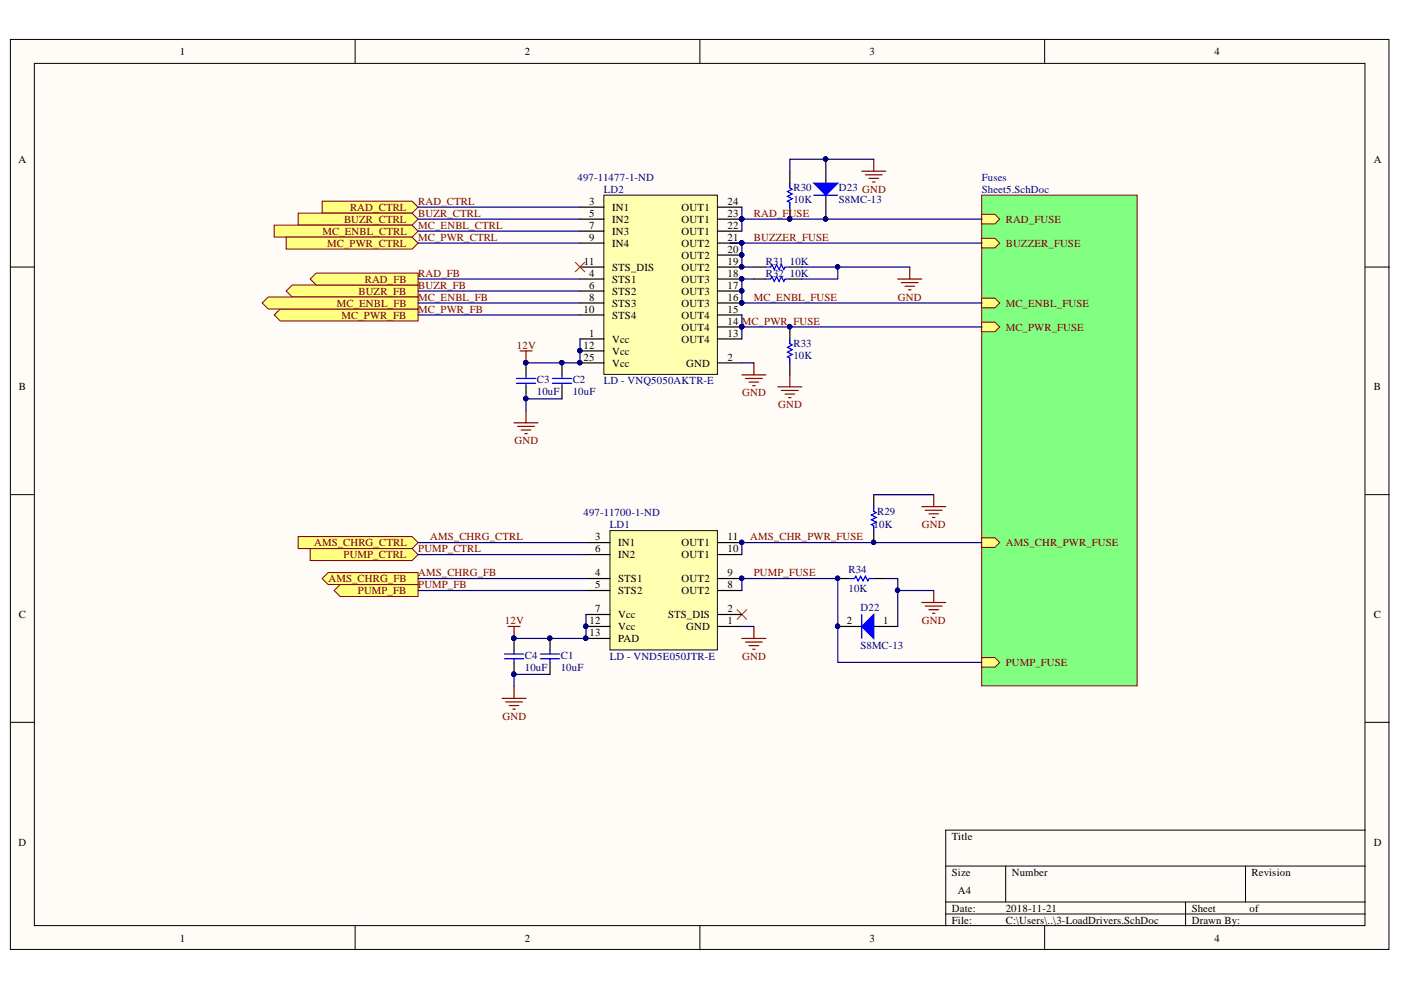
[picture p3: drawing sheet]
<svg xmlns="http://www.w3.org/2000/svg" width="297mm" height="210mm" viewBox="0 0 297 210" stroke-linecap="round" stroke-linejoin="round" font-family="sans-serif">
<defs><g id="words">
<g font-size="2.3">
<text x="38.2" y="11.7">1</text>
<text x="111.3" y="11.7">2</text>
<text x="184.4" y="11.7">3</text>
<text x="257.5" y="11.7">4</text>
<text x="3.9" y="34.5">A</text>
<text x="291.2" y="34.5">A</text>
<text x="124.9" y="43.5">3</text>
<text x="124.9" y="46">5</text>
<text x="129.8" y="44.7">IN1</text>
<text x="129.8" y="47.3">IN2</text>
<text x="144.5" y="47.3">OUT1</text>
<text x="144.5" y="44.7">OUT1</text>
<text x="154.3" y="46">23</text>
<text x="154.3" y="43.5">24</text>
<text x="124.9" y="48.5">7</text>
<text x="124.9" y="51.1">9</text>
<text x="129.8" y="49.8">IN3</text>
<text x="129.8" y="52.3">IN4</text>
<text x="144.5" y="52.3">OUT2</text>
<text x="144.5" y="49.8">OUT1</text>
<text x="154.3" y="53.6">20</text>
<text x="154.3" y="51.1">21</text>
<text x="154.3" y="48.5">22</text>
<text x="123.8" y="56.1">11</text>
<text x="124.9" y="58.7">4</text>
<text x="129.8" y="57.4">STS_DIS</text>
<text x="129.8" y="60">STS1</text>
<text x="144.5" y="60">OUT3</text>
<text x="144.5" y="57.4">OUT2</text>
<text x="144.5" y="54.9">OUT2</text>
<text x="154.3" y="58.7">18</text>
<text x="154.3" y="56.1">19</text>
<text x="124.9" y="61.2">6</text>
<text x="124.9" y="63.8">8</text>
<text x="129.8" y="62.5">STS2</text>
<text x="129.8" y="65">STS3</text>
<text x="144.5" y="65">OUT3</text>
<text x="144.5" y="62.5">OUT3</text>
<text x="154.3" y="63.8">16</text>
<text x="154.3" y="61.2">17</text>
<text x="123.7" y="66.3">10</text>
<text x="124.9" y="71.4">1</text>
<text x="129.8" y="67.6">STS4</text>
<text x="144.5" y="70.1">OUT4</text>
<text x="144.5" y="67.6">OUT4</text>
<text x="154.3" y="71.4">13</text>
<text x="154.3" y="68.8">14</text>
<text x="154.3" y="66.3">15</text>
<text x="123.7" y="73.9">12</text>
<text x="123.7" y="76.4">25</text>
<text x="129.8" y="72.6">Vcc</text>
<text x="129.8" y="75.2">Vcc</text>
<text x="129.8" y="77.7">Vcc</text>
<text x="144.5" y="72.6">OUT4</text>
<text x="145.5" y="77.7">GND</text>
<text x="154.3" y="76.4">2</text>
<text x="4" y="82.8">B</text>
<text x="291.2" y="82.8">B</text>
<text x="126.2" y="114.6">3</text>
<text x="126.2" y="117.1">6</text>
<text x="131.1" y="115.8">IN1</text>
<text x="131.1" y="118.4">IN2</text>
<text x="144.5" y="118.4">OUT1</text>
<text x="144.5" y="115.8">OUT1</text>
<text x="154.3" y="117.1">10</text>
<text x="154.3" y="114.6">11</text>
<text x="126.2" y="122.2">4</text>
<text x="126.2" y="124.7">5</text>
<text x="131.1" y="123.5">STS1</text>
<text x="131.1" y="126">STS2</text>
<text x="144.5" y="126">OUT2</text>
<text x="144.5" y="123.5">OUT2</text>
<text x="154.3" y="124.7">8</text>
<text x="154.3" y="122.2">9</text>
<text x="4" y="131.1">C</text>
<text x="126.2" y="129.8">7</text>
<text x="131.1" y="131.1">Vcc</text>
<text x="141.6" y="131.1">STS_DIS</text>
<text x="154.3" y="129.8">2</text>
<text x="291.2" y="131.1">C</text>
<text x="125" y="132.3">12</text>
<text x="125" y="134.9">13</text>
<text x="131.1" y="133.6">Vcc</text>
<text x="131.1" y="136.1">PAD</text>
<text x="145.5" y="133.6">GND</text>
<text x="154.3" y="132.3">1</text>
<text x="179.6" y="132.3">2</text>
<text x="187.3" y="132.3">1</text>
<text x="3.9" y="179.3">D</text>
<text x="201.8" y="178.1">Title</text>
<text x="291.2" y="179.3">D</text>
<text x="201.8" y="185.7">Size</text>
<text x="214.5" y="185.7">Number</text>
<text x="265.4" y="185.7">Revision</text>
<text x="203.1" y="189.5">A4</text>
<text x="201.8" y="193.3">Date:</text>
<text x="201.8" y="195.8">File:</text>
<text x="213.2" y="193.3">2018-11-21</text>
<text x="213.2" y="195.8">C:\Users\..\3-LoadDrivers.SchDoc</text>
<text x="252.7" y="193.3">Sheet</text>
<text x="252.7" y="195.8">Drawn By:</text>
<text x="265" y="193.3">of</text>
<text x="38.2" y="199.6">1</text>
<text x="111.3" y="199.6">2</text>
<text x="184.4" y="199.6">3</text>
<text x="257.5" y="199.6">4</text>
</g>
<g font-size="2.3" fill="#000080">
<text x="122.4" y="38.3">497-11477-1-ND</text>
<text x="128" y="40.8">LD2</text>
<text x="168.2" y="40.6">R30</text>
<text x="177.9" y="40.6">D23 GND</text>
<text x="208.2" y="38.3">Fuses</text>
<text x="208.2" y="40.8">Sheet5.SchDoc</text>
<text x="168.2" y="43.1">10K</text>
<text x="177.9" y="43.1">S8MC-13</text>
<text x="162.4" y="56.1">R31</text>
<text x="162.4" y="58.7">R32</text>
<text x="167.5" y="56.1">10K</text>
<text x="167.5" y="58.7">10K</text>
<text x="168.2" y="73.7">R33</text>
<text x="168.2" y="76.2">10K</text>
<text x="113.8" y="83.8">10uF</text>
<text x="113.8" y="81.3">C3</text>
<text x="121.4" y="83.8">10uF</text>
<text x="121.4" y="81.3">C2</text>
<text x="128" y="81.5">LD - VNQ5050AKTR-E</text>
<text x="123.7" y="109.5">497-11700-1-ND</text>
<text x="129.3" y="112">LD1</text>
<text x="185.2" y="112">10K</text>
<text x="186" y="109.2">R29</text>
<text x="179.9" y="121.4">R34</text>
<text x="179.9" y="125.5">10K</text>
<text x="182.4" y="129.5">D22</text>
<text x="182.4" y="137.7">S8MC-13</text>
<text x="111.3" y="142.2">10uF</text>
<text x="111.3" y="139.7">C4</text>
<text x="118.9" y="142.2">10uF</text>
<text x="118.9" y="139.7">C1</text>
<text x="129.3" y="139.9">LD - VND5E050JTR-E</text>
</g>
<g font-size="2.3" fill="#800000">
<text x="72.9" y="47.3">BUZR_CTRL</text>
<text x="74.2" y="44.7">RAD_CTRL</text>
<text x="88.7" y="46">BUZR_CTRL</text>
<text x="88.7" y="43.5">RAD_CTRL</text>
<text x="159.8" y="46">RAD_FUSE</text>
<text x="213.2" y="47.3">RAD_FUSE</text>
<text x="68.4" y="49.8">MC_ENBL_CTRL</text>
<text x="69.4" y="52.3">MC_PWR_CTRL</text>
<text x="88.7" y="48.5">MC_ENBL_CTRL</text>
<text x="88.7" y="51.1">MC_PWR_CTRL</text>
<text x="159.8" y="51.1">BUZZER_FUSE</text>
<text x="213.2" y="52.3">BUZZER_FUSE</text>
<text x="77.3" y="60">RAD_FB</text>
<text x="88.7" y="58.7">RAD_FB</text>
<text x="71.4" y="65">MC_ENBL_FB</text>
<text x="76" y="62.5">BUZR_FB</text>
<text x="88.7" y="63.8">MC_ENBL_FB</text>
<text x="88.7" y="61.2">BUZR_FB</text>
<text x="159.8" y="63.8">MC_ENBL_FUSE</text>
<text x="190.4" y="63.8">GND</text>
<text x="213.2" y="65">MC_ENBL_FUSE</text>
<text x="72.4" y="67.6">MC_PWR_FB</text>
<text x="88.7" y="66.3">MC_PWR_FB</text>
<text x="157.3" y="68.8">MC_PWR_FUSE</text>
<text x="213.2" y="70.1">MC_PWR_FUSE</text>
<text x="109.6" y="73.9">12V</text>
<text x="157.4" y="84.1">GND</text>
<text x="165" y="86.6">GND</text>
<text x="109.1" y="94.2">GND</text>
<text x="195.5" y="112">GND</text>
<text x="66.6" y="115.8">AMS_CHRG_CTRL</text>
<text x="72.9" y="118.4">PUMP_CTRL</text>
<text x="88.7" y="117.1">PUMP_CTRL</text>
<text x="91.2" y="114.6">AMS_CHRG_CTRL</text>
<text x="159.1" y="114.6">AMS_CHR_PWR_FUSE</text>
<text x="213.2" y="115.8">AMS_CHR_PWR_FUSE</text>
<text x="69.6" y="123.5">AMS_CHRG_FB</text>
<text x="75.9" y="126">PUMP_FB</text>
<text x="88.7" y="124.7">PUMP_FB</text>
<text x="88.7" y="122.2">AMS_CHRG_FB</text>
<text x="159.8" y="122.2">PUMP_FUSE</text>
<text x="107" y="132.3">12V</text>
<text x="195.5" y="132.3">GND</text>
<text x="157.4" y="139.9">GND</text>
<text x="213.2" y="141.2">PUMP_FUSE</text>
<text x="106.5" y="152.6">GND</text>
</g>
</g></defs>
<g fill="#fffcf8" stroke="#000" stroke-width=".21">
<path d="M2.2 8.4h292.3v192.9h-292.3z"/>
<path d="M7.3 13.4h282.1v182.9h-282.1z"/>
</g>
<g fill="none" stroke="#000" stroke-width=".21">
<path d="M75.3 8.4v5M148.4 8.4v5M221.5 8.4v5M2.2 56.6h5.1M289.5 56.6h5.1M2.2 104.9h5.1M289.5 104.9h5.1M2.2 153.1h5.1M289.5 153.1h5.1M289.5 176h-89v20.3M75.3 196.3v5.1M148.4 196.3v5.1"/>
<path d="M200.5 183.6h89M200.5 191.2h89M200.5 193.8h89M213.2 183.6v7.6M221.5 196.3v5.1M251.4 191.2v5.1M264.1 183.6v7.6"/>
</g>
<path d="M128 41.4h24.1v38h-24.1z" fill="#ffffb0" stroke="#110f0a" stroke-width=".21"/>
<g fill="none" stroke="#000" stroke-width=".25">
<path d="M167.5 36.3v2.5M123 56.6h5.1M123 59.2h5.1M123 51.5h5.1M123 49h5.1M123 46.5h5.1M123 43.9h5.1M152.2 56.6h5.1M152.2 59.2h5.1M152.2 54.1h5.1M152.2 51.5h5.1M152.2 49h5.1"/>
<path d="M152.2 46.5h5.1M152.2 43.9h5.1M159.8 56.6h2.6M159.8 59.2h2.6M167.5 56.6h2.5M167.5 59.2h2.5M167.5 43.9v2.6M111.5 76.9v2.6M119.2 76.9v2.6M123 71.9h5.1M123 74.4h5.1M123 76.9h5.1"/>
<path d="M123 66.8h5.1M123 64.2h5.1M123 61.7h5.1M152.2 71.9h5.1M152.2 76.9h5.1M152.2 69.3h5.1M152.2 66.8h5.1M152.2 64.2h5.1M152.2 61.7h5.1M167.5 69.3v2.6M167.5 76.9v2.6M111.5 82v2.6"/>
<path d="M119.2 82v2.6M185.3 104.9v2.5M185.3 112.5v2.5M109 135.4v2.5M116.6 135.4v2.5M109 140.4v2.6M116.6 140.4v2.6"/>
</g>
<g fill="#000080" stroke="#000080" stroke-width=".21">
<circle cx="122.9" cy="74.4" r=".46"/>
<circle cx="122.9" cy="76.9" r=".46"/>
<circle cx="157.2" cy="69.3" r=".46"/>
<circle cx="157.2" cy="64.2" r=".46"/>
<circle cx="157.2" cy="61.7" r=".46"/>
<circle cx="157.2" cy="59.1" r=".46"/>
<circle cx="157.2" cy="56.6" r=".46"/>
<circle cx="157.2" cy="54" r=".46"/>
<circle cx="157.2" cy="51.5" r=".46"/>
<circle cx="157.2" cy="46.4" r=".46"/>
<circle cx="111.5" cy="84.5" r=".46"/>
<circle cx="111.5" cy="76.9" r=".46"/>
<circle cx="119.1" cy="76.9" r=".46"/>
<circle cx="108.9" cy="142.9" r=".46"/>
<circle cx="108.9" cy="135.3" r=".46"/>
<circle cx="116.6" cy="135.3" r=".46"/>
<circle cx="167.4" cy="46.4" r=".46"/>
<circle cx="167.4" cy="69.3" r=".46"/>
<circle cx="185.2" cy="115" r=".46"/>
</g>
<g fill="none" stroke="#800000" stroke-width=".25">
<path d="M182.7 36.3h5.1M183.5 37.1h3.5M184.2 37.8h2.1M185 38.6h.5M185.3 33.8v2.5M190.3 59.2h5.1M191.1 59.9h3.6M192.9 56.6v2.6M110.3 74.4h2.5M111.5 74.4v2.5M157.3 79.5h5.1M159.8 76.9v2.6"/>
<path d="M167.5 79.5v2.5M191.9 60.7h2M192.6 61.4h.5M109 89.6h5.1M109.7 90.4h3.6M110.5 91.2h2M111.3 91.9h.5M111.5 87.1v2.5M158.1 80.2h3.5M158.8 81h2.1M159.6 81.8h.5M164.9 82h5.1"/>
<path d="M165.7 82.8h3.5M166.4 83.5h2.1M167.2 84.3h.5M157.3 135.4h5.1M158.1 136.1h3.5M158.8 136.9h2.1M159.6 137.7h.5M159.8 132.8v2.6M106.4 148.1h5.1M107.2 148.8h3.6M108 149.6h2M108.7 150.4h.5"/>
<path d="M109 145.5v2.6"/>
</g>
<path d="M156.3 129.3l2 2M158.3 129.3l-2 2" fill="none" stroke="#f00" stroke-width=".21"/>
<g fill="none" stroke="#00f" stroke-width=".25">
<path d="M167.5 38.8v1.1l.5 .2-1 .5 1 .5-1 .5 1 .5-1 .6 .5 .2v1M162.4 56.6h1l.2-.5 .6 1 .5-1 .5 1 .5-1 .5 1 .2-.5h1.1M162.4 59.2h1l.2-.5 .6 1 .5-1 .5 1 .5-1 .5 1 .2-.5h1.1M111.5 79.5v.7M119.2 79.5v.7M167.5 71.9v1l.5 .2-1 .5 1 .5-1 .6 1 .5-1 .5 .5 .2v1M109.5 80.2h4.1M109.5 81.3h4.1M111.5 81.3v.7M117.1 80.2h4.1M117.1 81.3h4.1M119.2 81.3v.7"/>
<path d="M185.3 107.4v1l.5 .3-1 .5 1 .5-1 .5 1 .5-1 .5 .5 .3v1M107 138.7h4M107 139.7h4M109 137.9v.8M109 139.7v.7M114.6 138.7h4M114.6 139.7h4M116.6 137.9v.8M116.6 139.7v.7"/>
</g>
<path d="M208.1 41.4h33v104h-33z" fill="#80ff80" stroke="#800000" stroke-width=".21"/>
<path d="M208.1 45.4h2.8l1.1 1.1-1.1 1h-2.8z" fill-rule="evenodd" fill="#ffff80"/>
<path d="M208.1 45.4h2.8l1.1 1.1-1.1 1h-2.8z" fill="none" stroke="#800000" stroke-width=".21"/>
<path d="M208.1 139.4h2.8l1.1 1-1.1 1.1h-2.8z" fill-rule="evenodd" fill="#ffff80"/>
<path d="M208.1 139.4h2.8l1.1 1-1.1 1.1h-2.8z" fill="none" stroke="#800000" stroke-width=".21"/>
<path d="M208.1 68.3h2.8l1.1 1-1.1 1h-2.8z" fill-rule="evenodd" fill="#ffff80"/>
<path d="M208.1 68.3h2.8l1.1 1-1.1 1h-2.8z" fill="none" stroke="#800000" stroke-width=".21"/>
<path d="M208.1 63.2h2.8l1.1 1-1.1 1.1h-2.8z" fill-rule="evenodd" fill="#ffff80"/>
<path d="M208.1 63.2h2.8l1.1 1-1.1 1.1h-2.8z" fill="none" stroke="#800000" stroke-width=".21"/>
<path d="M208.1 50.5h2.8l1.1 1-1.1 1.1h-2.8z" fill-rule="evenodd" fill="#ffff80"/>
<path d="M208.1 50.5h2.8l1.1 1-1.1 1.1h-2.8z" fill="none" stroke="#800000" stroke-width=".21"/>
<path d="M208.1 114h2.8l1.1 1-1.1 1.1h-2.8z" fill-rule="evenodd" fill="#ffff80"/>
<path d="M208.1 114h2.8l1.1 1-1.1 1.1h-2.8z" fill="none" stroke="#800000" stroke-width=".21"/>
<path d="M195.4 107.4h5.1M196.2 108.2h3.6M197 108.9h2M197.7 109.7h.5M198 104.9v2.5M107.7 132.8h2.6M109 132.8v2.6M195.4 127.7h5.1M196.2 128.5h3.6M197 129.3h2M197.7 130h.5M198 125.2v2.5" fill="none" stroke="#800000" stroke-width=".25"/>
<g fill="#000080" stroke="#000080" stroke-width=".21">
<circle cx="108.9" cy="135.3" r=".46"/>
<circle cx="177.6" cy="122.6" r=".46"/>
</g>
<path d="M177.6 122.7h2.6M185.3 122.7h2.5" fill="none" stroke="#000" stroke-width=".25"/>
<path d="M180.2 122.7h1l.2-.5 .6 1 .5-1 .5 1 .5-1 .5 1 .2-.5h1.1" fill="none" stroke="#00f" stroke-width=".25"/>
<g fill="#ffff80" stroke="#800000" stroke-width=".21">
<path d="M68.3 42.7h19.1l1.2 1.2-1.2 1.3h-19.1z" fill-rule="evenodd"/>
<path d="M63.2 45.2h24.2l1.2 1.3-1.2 1.2h-24.2z" fill-rule="evenodd"/>
<path d="M58.1 47.7h29.3l1.2 1.3-1.2 1.3h-29.3z" fill-rule="evenodd"/>
<path d="M60.7 50.3h26.7l1.2 1.2-1.2 1.3h-26.7z" fill-rule="evenodd"/>
</g>
<g fill="#000080" stroke="#000080" stroke-width=".21">
<circle cx="157.2" cy="69.3" r=".46"/>
<circle cx="175" cy="33.7" r=".46"/>
<circle cx="175" cy="46.4" r=".46"/>
</g>
<path d="M175.1 33.8v5M175.1 41.4v5.1" fill="none" stroke="#000" stroke-width=".25"/>
<path d="M172.5 38.8h5.1l-2.5 2.6z" fill="#00f"/>
<path d="M172.5 38.8h5.1l-2.5 2.6zM172.5 41.4h5.1" fill="none" stroke="#00f" stroke-width=".25"/>
<g fill="#000080" stroke="#000080" stroke-width=".21">
<circle cx="175" cy="33.7" r=".46"/>
<circle cx="175" cy="46.4" r=".46"/>
</g>
<g fill="#ffff80" stroke="#800000" stroke-width=".21">
<path d="M60.7 61.7l1.2-1.3h26.7v2.6h-26.7z" fill-rule="evenodd"/>
<path d="M65.8 59.2l1.2-1.3h21.6v2.5h-21.6z" fill-rule="evenodd"/>
<path d="M58.1 66.8l1.3-1.3h29.2v2.6h-29.2z" fill-rule="evenodd"/>
<path d="M55.6 64.2l1.3-1.2h31.7v2.5h-31.7z" fill-rule="evenodd"/>
<path d="M63.2 113.8h24.2l1.2 1.2-1.2 1.3h-24.2z" fill-rule="evenodd"/>
<path d="M65.8 116.3h21.6l1.2 1.3-1.2 1.3h-21.6z" fill-rule="evenodd"/>
</g>
<path d="M122 55.6l2 2M124 55.6l-2 2" fill="none" stroke="#f00" stroke-width=".21"/>
<g fill="#ffff80" stroke="#800000" stroke-width=".21">
<path d="M70.8 125.2l1.3-1.3h16.5v2.6h-16.5z" fill-rule="evenodd"/>
<path d="M68.3 122.7l1.3-1.3h19v2.5h-19z" fill-rule="evenodd"/>
</g>
<path d="M177.6 132.8h5.1M185.3 132.8h5" fill="none" stroke="#000" stroke-width=".25"/>
<circle cx="177.6" cy="132.8" r=".46" fill="#000080" stroke="#000080" stroke-width=".21"/>
<path d="M182.7 132.8l2.6-2.5v5.1z" fill="#00f"/>
<path d="M182.7 132.8l2.6-2.5v5.1zM182.7 130.3v5.1" fill="none" stroke="#00f" stroke-width=".25"/>
<circle cx="177.6" cy="132.8" r=".46" fill="#000080" stroke="#000080" stroke-width=".21"/>
<path d="M129.3 112.5h22.8v25.3h-22.8z" fill="#ffffb0" stroke="#110f0a" stroke-width=".21"/>
<g fill="none" stroke="#000" stroke-width=".25">
<path d="M124.2 117.6h5.1M124.2 115h5.1M152.2 117.6h5.1M152.2 115h5.1M124.2 130.3h5.1M124.2 132.8h5.1M124.2 125.2h5.1M124.2 122.7h5.1M124.2 135.4h5.1M152.2 130.3h5.1M152.2 132.8h5.1M152.2 125.2h5.1"/>
<path d="M152.2 122.7h5.1"/>
</g>
<g fill="#000080" stroke="#000080" stroke-width=".21">
<circle cx="124.2" cy="132.8" r=".46"/>
<circle cx="157.2" cy="122.6" r=".46"/>
<circle cx="157.2" cy="115" r=".46"/>
<circle cx="124.2" cy="135.3" r=".46"/>
<circle cx="111.5" cy="76.9" r=".46"/>
<circle cx="119.1" cy="76.9" r=".46"/>
<circle cx="122.9" cy="76.9" r=".46"/>
<circle cx="122.9" cy="74.4" r=".46"/>
<circle cx="108.9" cy="142.9" r=".46"/>
<circle cx="157.2" cy="51.5" r=".46"/>
<circle cx="157.2" cy="54" r=".46"/>
<circle cx="157.2" cy="56.6" r=".46"/>
<circle cx="157.2" cy="64.2" r=".46"/>
<circle cx="157.2" cy="61.7" r=".46"/>
<circle cx="157.2" cy="59.1" r=".46"/>
<circle cx="157.2" cy="69.3" r=".46"/>
<circle cx="111.5" cy="84.5" r=".46"/>
<circle cx="177.6" cy="56.6" r=".46"/>
<circle cx="175" cy="33.7" r=".46"/>
<circle cx="157.2" cy="46.4" r=".46"/>
<circle cx="167.4" cy="46.4" r=".46"/>
<circle cx="175" cy="46.4" r=".46"/>
<circle cx="190.3" cy="125.2" r=".46"/>
<circle cx="167.4" cy="69.3" r=".46"/>
<circle cx="177.6" cy="122.6" r=".46"/>
<circle cx="177.6" cy="132.8" r=".46"/>
<circle cx="185.2" cy="115" r=".46"/>
<circle cx="116.6" cy="135.3" r=".46"/>
<circle cx="108.9" cy="135.3" r=".46"/>
</g>
<g fill="none" stroke="#000080" stroke-width=".25">
<path d="M185.3 33.8h-17.8v2.5M88.6 49h34.4M88.6 46.5h34.4M88.6 43.9h34.4M88.6 51.5h34.4M88.6 59.2h34.4M154.7 51.5h53.4M157.3 51.5v5.1h2.5M157.3 46.5h50.8M157.3 43.9v5.1M159.8 59.2h-2.5v5h50.8M170 56.6h7.6v2.6h-7.6"/>
<path d="M177.6 56.6h15.3M88.6 64.2h34.4M88.6 66.8h34.4M88.6 61.7h34.4M123 71.9v5h-11.5M157.3 69.3h50.8M157.3 76.9h2.5M157.3 66.8v5.1M119.2 84.6h-7.7v2.5M88.6 115h35.6M88.6 117.6h35.6M185.3 104.9h12.7"/>
<path d="M208.1 115h-50.8v2.6M88.6 125.2h35.6M88.6 122.7h35.6M124.2 130.3v5.1h-15.2M157.3 125.2v-2.5h20.3v17.7h30.5M157.3 132.8h2.5M187.8 122.7h2.5v2.5h7.7M190.3 125.2v7.6M116.6 143h-7.6v2.5"/>
</g>
<use href="#words"/>
</svg>
